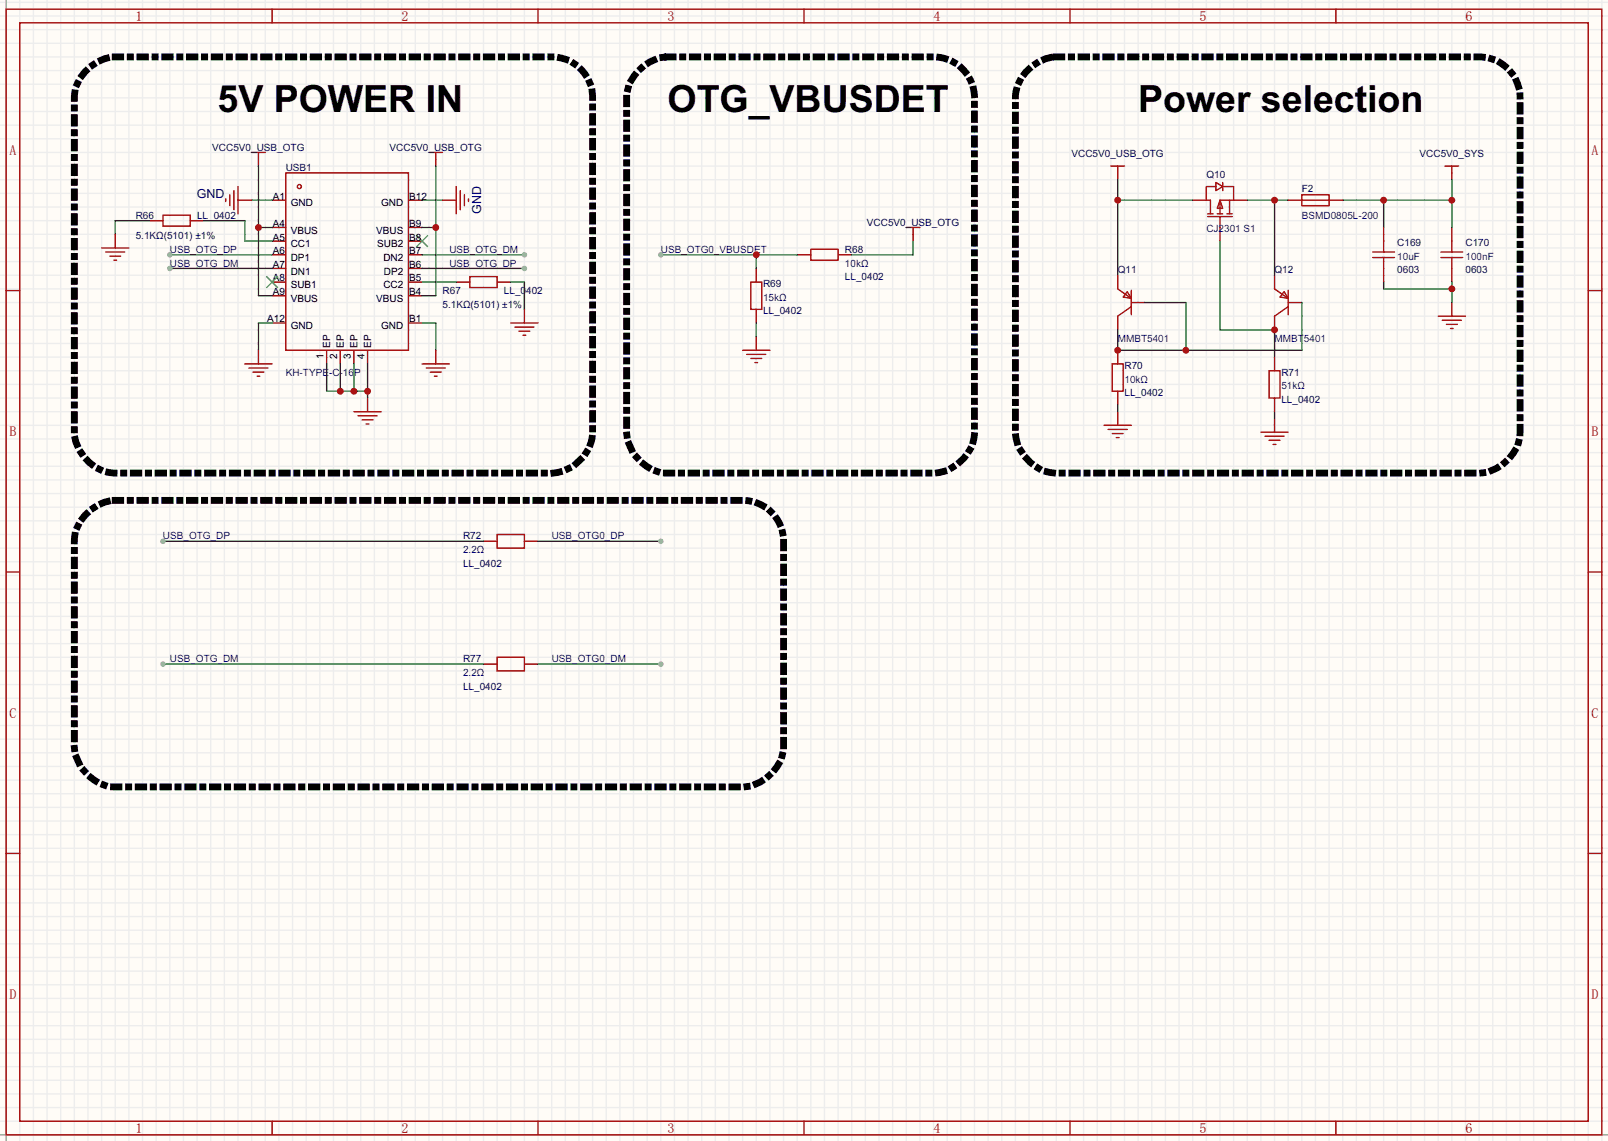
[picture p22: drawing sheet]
<svg xmlns="http://www.w3.org/2000/svg" width="299mm" height="212mm" viewBox="0 0 299 212" stroke-linecap="round" stroke-linejoin="round" font-family="sans-serif">
<defs><g id="words">
<g font-size="7">
<text x="40.5" y="20.8">5V POWER IN</text>
<text x="124.3" y="20.8">OTG_VBUSDET</text>
<text x="212" y="20.8">Power selection</text>
</g>
<g font-size="2.6" fill="#a00000">
<text x="25.3" y="3.9">1</text>
<text x="74.8" y="3.9">2</text>
<text x="124.3" y="3.9">3</text>
<text x="173.8" y="3.9">4</text>
<text x="223.4" y="3.9">5</text>
<text x="272.9" y="3.9">6</text>
<text x="1.8" y="28.9">A</text>
<text x="296.4" y="28.9">A</text>
<text x="1.8" y="81.2">B</text>
<text x="296.4" y="81.2">B</text>
<text x="1.8" y="133.6">C</text>
<text x="296.4" y="133.6">C</text>
<text x="1.8" y="186">D</text>
<text x="296.4" y="186">D</text>
<text x="25.3" y="210.9">1</text>
<text x="74.8" y="210.9">2</text>
<text x="124.3" y="210.9">3</text>
<text x="173.8" y="210.9">4</text>
<text x="223.4" y="210.9">5</text>
<text x="272.9" y="210.9">6</text>
</g>
<g font-size="2.3" fill="#000080">
<text x="36.7" y="36.8">GND</text>
<text x="89.6" y="39.9" transform="rotate(-90 89.6 39.9)">GND</text>
</g>
<g font-size="1.9" fill="#000080">
<text x="39.5" y="28">VCC5V0_USB_OTG</text>
<text x="72.6" y="28">VCC5V0_USB_OTG</text>
<text x="199.6" y="29.3">VCC5V0_USB_OTG</text>
<text x="264.4" y="29.3">VCC5V0_SYS</text>
<text x="53.2" y="31.8">USB1</text>
<text x="224.7" y="33.1">Q10</text>
<text x="242.4" y="35.7">F2</text>
<text x="25.3" y="40.7">R66</text>
<text x="36.7" y="40.7">LL_0402</text>
<text x="25.3" y="44.5">5.1KΩ(5101) ±1%</text>
<text x="157.4" y="47.1">R68</text>
<text x="161.5" y="42">VCC5V0_USB_OTG</text>
<text x="260.2" y="45.8">C169</text>
<text x="272.9" y="45.8">C170</text>
<text x="142.1" y="53.4">R69</text>
<text x="157.4" y="52.2">LL_0402</text>
<text x="208.2" y="50.9">Q11</text>
<text x="237.4" y="50.9">Q12</text>
<text x="260.2" y="50.9">0603</text>
<text x="272.9" y="50.9">0603</text>
<text x="82.4" y="54.7">R67</text>
<text x="82.4" y="57.2">5.1KΩ(5101) ±1%</text>
<text x="93.9" y="54.7">LL_0402</text>
<text x="142.1" y="58.5">LL_0402</text>
<text x="209.4" y="68.7">R70</text>
<text x="238.6" y="69.9">R71</text>
<text x="209.4" y="73.8">LL_0402</text>
<text x="238.6" y="75">LL_0402</text>
<text x="86.2" y="100.4">R72</text>
<text x="86.2" y="105.5">LL_0402</text>
<text x="86.2" y="123.3">R77</text>
<text x="86.2" y="128.4">LL_0402</text>
</g>
<g font-size="1.9">
<text x="50.8" y="37.2">A1</text>
<text x="54.2" y="38.4">GND</text>
<text x="71" y="38.4">GND</text>
<text x="76.2" y="37.2">B12</text>
<text x="50.8" y="47.3">A6</text>
<text x="50.8" y="44.8">A5</text>
<text x="50.8" y="42.2">A4</text>
<text x="54.2" y="46.1">CC1</text>
<text x="54.2" y="43.5">VBUS</text>
<text x="70.1" y="43.5">VBUS</text>
<text x="70.3" y="46.1">SUB2</text>
<text x="76.2" y="42.2">B9</text>
<text x="76.2" y="44.8">B8</text>
<text x="76.2" y="47.3">B7</text>
<text x="50.8" y="52.4">A8</text>
<text x="50.8" y="49.9">A7</text>
<text x="54.2" y="53.7">SUB1</text>
<text x="54.2" y="51.1">DN1</text>
<text x="54.2" y="48.6">DP1</text>
<text x="71.4" y="48.6">DN2</text>
<text x="71.4" y="53.7">CC2</text>
<text x="71.5" y="51.1">DP2</text>
<text x="76.2" y="49.9">B6</text>
<text x="76.2" y="52.4">B5</text>
<text x="50.8" y="54.9">A9</text>
<text x="54.2" y="56.2">VBUS</text>
<text x="70.1" y="56.2">VBUS</text>
<text x="76.2" y="54.9">B4</text>
<text x="49.8" y="60">A12</text>
<text x="54.2" y="61.3">GND</text>
<text x="61.5" y="64.8" transform="rotate(-90 61.5 64.8)">EP</text>
<text x="64.1" y="64.8" transform="rotate(-90 64.1 64.8)">EP</text>
<text x="66.6" y="64.8" transform="rotate(-90 66.6 64.8)">EP</text>
<text x="69.1" y="64.8" transform="rotate(-90 69.1 64.8)">EP</text>
<text x="71" y="61.3">GND</text>
<text x="76.2" y="60">B1</text>
<text x="60.2" y="66.9" transform="rotate(-90 60.2 66.9)">1</text>
<text x="62.8" y="66.9" transform="rotate(-90 62.8 66.9)">2</text>
<text x="65.3" y="66.9" transform="rotate(-90 65.3 66.9)">3</text>
<text x="67.9" y="66.9" transform="rotate(-90 67.9 66.9)">4</text>
</g>
<g font-size="1.9" fill="#00f">
<text x="242.4" y="40.7">BSMD0805L-200</text>
<text x="31.6" y="47.1">USB_OTG_DP</text>
<text x="83.7" y="47.1">USB_OTG_DM</text>
<text x="123.1" y="47.1">USB_OTG0_VBUSDET</text>
<text x="224.7" y="43.3">CJ2301 S1</text>
<text x="31.6" y="49.6">USB_OTG_DM</text>
<text x="83.7" y="49.6">USB_OTG_DP</text>
<text x="157.4" y="49.6">10kΩ</text>
<text x="260.2" y="48.4">10uF</text>
<text x="272.9" y="48.4">100nF</text>
<text x="142.1" y="56">15kΩ</text>
<text x="208.2" y="63.6">MMBT5401</text>
<text x="237.4" y="63.6">MMBT5401</text>
<text x="53.2" y="69.9">KH-TYPE-C-16P</text>
<text x="209.4" y="71.2">10kΩ</text>
<text x="238.6" y="72.5">51kΩ</text>
<text x="30.4" y="100.4">USB_OTG_DP</text>
<text x="102.7" y="100.4">USB_OTG0_DP</text>
<text x="86.2" y="103">2.2Ω</text>
<text x="31.6" y="123.3">USB_OTG_DM</text>
<text x="86.2" y="125.8">2.2Ω</text>
<text x="102.7" y="123.3">USB_OTG0_DM</text>
</g>
</g></defs>
<path d="M0 0h299.5v212.4h-299.5z" fill="#fffcf7"/>
<g fill="none" stroke="#ededed" stroke-width=".25">
<path d="M0 .4h299.5M0 3h299.5M0 5.5h299.5M0 8.1h299.5M0 10.6h299.5M0 13.1h299.5M0 15.7h299.5M0 18.2h299.5M1.1 0v212.4M3.7 0v212.4M6.2 0v212.4M8.8 0v212.4"/>
<path d="M11.3 0v212.4M13.8 0v212.4M16.4 0v212.4M18.9 0v212.4M21.5 0v212.4M24 0v212.4M26.5 0v212.4M29.1 0v212.4M31.6 0v212.4M34.2 0v212.4M36.7 0v212.4M39.2 0v212.4"/>
<path d="M41.8 0v212.4M44.3 0v212.4M46.9 0v212.4M49.4 0v212.4M51.9 0v212.4M54.5 0v212.4M57 0v212.4M59.6 0v212.4M62.1 0v212.4M64.6 0v212.4M67.2 0v212.4M69.7 0v212.4"/>
<path d="M72.3 0v212.4M74.8 0v212.4M77.3 0v212.4M79.9 0v212.4M82.4 0v212.4M85 0v212.4M87.5 0v212.4M90 0v212.4M92.6 0v212.4M95.1 0v212.4M97.7 0v212.4M100.2 0v212.4"/>
<path d="M102.7 0v212.4M105.3 0v212.4M107.8 0v212.4M110.4 0v212.4M112.9 0v212.4M115.4 0v212.4M118 0v212.4M120.5 0v212.4M123.1 0v212.4M125.6 0v212.4M128.1 0v212.4M130.7 0v212.4"/>
<path d="M133.2 0v212.4M135.8 0v212.4M138.3 0v212.4M140.8 0v212.4M143.4 0v212.4M145.9 0v212.4M148.5 0v212.4M151 0v212.4M153.5 0v212.4M156.1 0v212.4M158.6 0v212.4M161.2 0v212.4"/>
<path d="M163.7 0v212.4M166.2 0v212.4M168.8 0v212.4M171.3 0v212.4M173.9 0v212.4M176.4 0v212.4M178.9 0v212.4M181.5 0v212.4M184 0v212.4M186.6 0v212.4M189.1 0v212.4M191.6 0v212.4"/>
<path d="M194.2 0v212.4M196.7 0v212.4M199.3 0v212.4M201.8 0v212.4M204.3 0v212.4M206.9 0v212.4M209.4 0v212.4M212 0v212.4M214.5 0v212.4M217 0v212.4M219.6 0v212.4M222.1 0v212.4"/>
<path d="M224.7 0v212.4M227.2 0v212.4M229.7 0v212.4M232.3 0v212.4M234.8 0v212.4M237.4 0v212.4M239.9 0v212.4M242.4 0v212.4M245 0v212.4M247.5 0v212.4M250.1 0v212.4M252.6 0v212.4"/>
<path d="M255.1 0v212.4M257.7 0v212.4M260.2 0v212.4M262.8 0v212.4M265.3 0v212.4M267.8 0v212.4M270.4 0v212.4M272.9 0v212.4M275.5 0v212.4M278 0v212.4M280.5 0v212.4M283.1 0v212.4"/>
<path d="M285.6 0v212.4M288.2 0v212.4M290.7 0v212.4M293.2 0v212.4M295.8 0v212.4M298.3 0v212.4M0 20.8h299.5M0 23.3h299.5M0 25.8h299.5M0 28.4h299.5M0 30.9h299.5M0 33.5h299.5"/>
<path d="M0 36h299.5M0 38.5h299.5M0 41.1h299.5M0 43.6h299.5M0 46.2h299.5M0 48.7h299.5M0 51.2h299.5M0 53.8h299.5M0 56.3h299.5M0 58.9h299.5M0 61.4h299.5M0 63.9h299.5"/>
<path d="M0 66.5h299.5M0 69h299.5M0 71.6h299.5M0 74.1h299.5M0 76.6h299.5M0 79.2h299.5M0 81.7h299.5M0 84.3h299.5M0 86.8h299.5M0 89.3h299.5M0 91.9h299.5M0 94.4h299.5"/>
<path d="M0 97h299.5M0 99.5h299.5M0 102h299.5M0 104.6h299.5M0 107.1h299.5M0 109.7h299.5M0 112.2h299.5M0 114.7h299.5M0 117.3h299.5M0 119.8h299.5M0 122.4h299.5M0 124.9h299.5"/>
<path d="M0 127.4h299.5M0 130h299.5M0 132.5h299.5M0 135.1h299.5M0 137.6h299.5M0 140.1h299.5M0 142.7h299.5M0 145.2h299.5M0 147.8h299.5M0 150.3h299.5M0 152.8h299.5M0 155.4h299.5"/>
<path d="M0 157.9h299.5M0 160.5h299.5M0 163h299.5M0 165.5h299.5M0 168.1h299.5M0 170.6h299.5M0 173.2h299.5M0 175.7h299.5M0 178.2h299.5M0 180.8h299.5M0 183.3h299.5M0 185.9h299.5"/>
<path d="M0 188.4h299.5M0 190.9h299.5M0 193.5h299.5M0 196h299.5M0 198.6h299.5M0 201.1h299.5M0 203.6h299.5M0 206.2h299.5M0 208.7h299.5M0 211.3h299.5"/>
</g>
<path d="M1.1 0v212.4M0 211.3h299.5" fill="none" stroke="#999" stroke-width=".25"/>
<g fill="none" stroke="#a10000" stroke-width=".25">
<path d="M1.1 1.7h297.2v209.6h-297.2zM3.7 4.2h292.1v204.5h-292.1zM50.7 1.7v2.5M100.2 1.7v2.5M149.7 1.7v2.5M199.3 1.7v2.5M248.8 1.7v2.5M46.9 28.4h2.5M48.1 28.4v1.2M53.2 32.2h22.9v33h-22.9zM79.9 28.4h2.5M81.2 28.4v1.2"/>
<path d="M1.1 54.1h2.6M30.4 40.1h5v2h-5zM87.5 51.5h5.1v2h-5.1zM139.8 52.5h2.1v5.1h-2.1zM151 46.4h5.1v2h-5.1zM168.8 42.3h2.5M170.1 42.3v1.3M295.8 54.1h2.5M92.6 99.5h5.1v2.5h-5.1zM1.1 106.5h2.6M295.8 106.5h2.5M92.6 122.4h5.1v2.5h-5.1z"/>
<path d="M1.1 158.9h2.6M295.8 158.9h2.5M50.7 208.7v2.6M100.2 208.7v2.6M149.7 208.7v2.6M199.3 208.7v2.6M248.8 208.7v2.6"/>
<circle cx="55.8" cy="34.7" r=".38"/>
</g>
<g fill="none" stroke="#870000" stroke-width=".25">
<path d="M48.1 29.6v1.3M50.7 37.3h2.5M76.1 37.3h2.5M81.2 29.6v1.3M27.8 41.1h2.6M35.4 41.1h2.6M50.7 55h2.5M50.7 52.5h2.5M50.7 50h2.5M50.7 47.4h2.5M50.7 44.9h2.5M50.7 42.3h2.5"/>
<path d="M76.1 55h2.5M76.1 52.5h2.5M76.1 50h2.5M76.1 47.4h2.5M76.1 44.9h2.5M76.1 42.3h2.5M85 52.5h2.5M92.6 52.5h2.5M140.8 50v2.5M140.8 57.6v2.5M148.5 47.4h2.5M156.1 47.4h2.5"/>
<path d="M170.1 43.6v1.3M50.7 60.1h2.5M60.8 65.2v2.5M63.4 65.2v2.5M65.9 65.2v2.5M68.5 65.2v2.5M76.1 60.1h2.5M90 100.8h2.6M97.7 100.8h2.5M90 123.6h2.6M97.7 123.6h2.5"/>
</g>
<path d="M49.7 51.5l2 2M51.7 51.5l-2 2M77.6 43.9l2 2M79.6 43.9l-2 2" fill="none" stroke="#3c3" stroke-width=".25"/>
<path d="M60.8 67.7v5.1h7.7M63.4 67.7v5.1M65.9 67.7v5.1M68.5 67.7v6.4" fill="none" stroke="#008700" stroke-width=".25"/>
<g fill="#c00">
<circle cx="68.5" cy="72.8" r=".63"/>
<circle cx="65.9" cy="72.8" r=".63"/>
<circle cx="63.4" cy="72.8" r=".63"/>
</g>
<path d="M46.9 37.3h3.8M78.6 37.3h3.8M31.6 50h19.1M78.6 60.1h2.6v5.1" fill="none" stroke="#008700" stroke-width=".25"/>
<circle cx="31.6" cy="50" r=".51" fill="#999"/>
<path d="M31.6 47.4h19.1" fill="none" stroke="#008700" stroke-width=".25"/>
<circle cx="31.6" cy="47.4" r=".51" fill="#999"/>
<path d="M81.2 30.9v24.1h-2.6M78.6 42.3h2.6" fill="none" stroke="#008700" stroke-width=".25"/>
<circle cx="81.2" cy="42.3" r=".63" fill="#c00"/>
<path d="M48.1 30.9v24.1h2.6M48.1 42.3h2.6M50.7 60.1h-2.6v5.1" fill="none" stroke="#008700" stroke-width=".25"/>
<circle cx="48.1" cy="42.3" r=".63" fill="#c00"/>
<path d="M27.8 41.1h-6.3v2.5M38 41.1h7.6v3.8h5.1M78.6 52.5h6.4M78.6 47.4h19.1M95.1 52.5h2.6v5.1" fill="none" stroke="#008700" stroke-width=".25"/>
<circle cx="97.7" cy="47.4" r=".51" fill="#999"/>
<path d="M78.6 50h19.1" fill="none" stroke="#008700" stroke-width=".25"/>
<circle cx="97.7" cy="50" r=".51" fill="#999"/>
<path d="M100.2 100.8h22.9" fill="none" stroke="#008700" stroke-width=".25"/>
<circle cx="123.1" cy="100.8" r=".51" fill="#999"/>
<path d="M100.2 123.6h22.9" fill="none" stroke="#008700" stroke-width=".25"/>
<circle cx="123.1" cy="123.6" r=".51" fill="#999"/>
<path d="M123.1 47.4h25.4M140.8 47.4v2.6" fill="none" stroke="#008700" stroke-width=".25"/>
<circle cx="140.8" cy="47.4" r=".63" fill="#c00"/>
<circle cx="123.1" cy="47.4" r=".51" fill="#999"/>
<path d="M208.2 33.5v17.7M208.2 37.3h13.9M170.1 44.9v2.5h-11.5" fill="none" stroke="#008700" stroke-width=".25"/>
<path d="M208.2 32.2v1.3M222.1 37.3h2.6M229.7 37.3h2.6M227.2 42.3v2.6" fill="none" stroke="#870000" stroke-width=".25"/>
<g fill="none" stroke="#a10000" stroke-width=".25">
<path d="M206.9 30.9h2.5M208.2 30.9v1.3M224.9 39.8h1M226.4 34l1.3 .7-1.3 .8zM226.4 34.7h-1.7v2.6h.7v2.5M226.7 39.8h1M227.2 37.3l.5 1.5h-1zM227.7 34.7h2v2.6h-2.5v2.5M227.7 34v1.5M228.5 39.8h1M229 37.3v2.5M224.9 40.3h4.6"/>
<path d="M227.2 40.3v2"/>
</g>
<circle cx="208.2" cy="37.3" r=".63" fill="#c00"/>
<path d="M270.4 32.2v1.3M270.4 42.3v2.6M270.4 50v2.5" fill="none" stroke="#870000" stroke-width=".25"/>
<path d="M269.1 30.9h2.6M270.4 30.9v1.3M268.4 47.9h4M268.4 46.9h4M270.4 44.9v2M270.4 47.9v2.1" fill="none" stroke="#a10000" stroke-width=".25"/>
<path d="M250.1 37.3h20.3M257.7 37.3v5M270.4 33.5v8.8" fill="none" stroke="#008700" stroke-width=".25"/>
<g fill="#c00">
<circle cx="270.4" cy="37.3" r=".63"/>
<circle cx="257.7" cy="37.3" r=".63"/>
</g>
<path d="M270.4 56.3v2.6" fill="none" stroke="#870000" stroke-width=".25"/>
<path d="M267.8 58.9h5.1M268.6 59.6h3.6M269.4 60.4h2M270.1 61.1h.5" fill="none" stroke="#a10000" stroke-width=".25"/>
<path d="M257.7 52.5v1.3h12.7M270.4 52.5v3.8" fill="none" stroke="#008700" stroke-width=".25"/>
<circle cx="270.4" cy="53.8" r=".63" fill="#c00"/>
<path d="M208.2 51.2v2.6M208.2 58.9v2.5M210.7 56.3h2.5M237.4 51.2v2.6M237.4 58.9v2.5M239.9 56.3h2.5" fill="none" stroke="#870000" stroke-width=".25"/>
<path d="M208.2 53.8l2.5 1.8M209.9 54.3l.8 1.3-1.5-.3zM210.7 54v4.6M210.7 57.1l-2.5 1.8M237.4 53.8l2.5 1.8M239.1 54.3l.8 1.3-1.5-.3zM239.9 54v4.6M239.9 57.1l-2.5 1.8" fill="none" stroke="#a10000" stroke-width=".25"/>
<path d="M232.3 37.3h7.6M237.4 37.3v13.9" fill="none" stroke="#008700" stroke-width=".25"/>
<circle cx="237.4" cy="37.3" r=".63" fill="#c00"/>
<path d="M205.6 79.2h5.1M206.4 79.9h3.5M207.1 67.7h2.1v5.1h-2.1zM207.1 80.7h2.1M207.9 81.5h.5M234.8 80.4h5.1M235.6 81.2h3.5M236.3 82h2.1M237.1 82.7h.5" fill="none" stroke="#a10000" stroke-width=".25"/>
<path d="M208.2 65.2v2.5M208.2 72.8v2.6M208.2 76.6v2.6M237.4 77.9v2.5" fill="none" stroke="#870000" stroke-width=".25"/>
<path d="M227.2 44.9v16.5h10.2v5.1M208.2 75.4v1.2M237.4 76.6v1.3" fill="none" stroke="#008700" stroke-width=".25"/>
<circle cx="237.4" cy="61.4" r=".63" fill="#c00"/>
<path d="M213.2 56.3h7.7v8.9M242.4 56.3v8.9h-34.2v-3.8" fill="none" stroke="#008700" stroke-width=".25"/>
<g fill="#c00">
<circle cx="220.9" cy="65.2" r=".63"/>
<circle cx="208.2" cy="65.2" r=".63"/>
</g>
<path d="M21.5 10.6h81.2a7.6 7.6 0 0 1 7.7 7.6v62.2a8.2 8.2 0 0 1-7.7 7.7h-81.2a8.2 8.2 0 0 1-7.7-7.7v-62.2a8.2 8.2 0 0 1 7.7-7.6M124.3 10.6h49.6a7.6 7.6 0 0 1 7.6 7.6v62.2a8.2 8.2 0 0 1-7.6 7.7h-49.6a8.2 8.2 0 0 1-7.6-7.7v-62.2a8.2 8.2 0 0 1 7.6-7.6M196.7 10.6h78.8a7.6 7.6 0 0 1 7.6 7.6v62.2a8.2 8.2 0 0 1-7.6 7.7h-78.8a8.2 8.2 0 0 1-7.6-7.7v-62.2a8.2 8.2 0 0 1 7.6-7.6M21.5 93.1h116.8a7.6 7.6 0 0 1 7.6 7.7v38.1a8.2 8.2 0 0 1-7.6 7.6h-116.8a8.2 8.2 0 0 1-7.7-7.6v-38.1a8.2 8.2 0 0 1 7.7-7.7" fill="none" stroke="#000" stroke-width="1.3" stroke-dasharray="1 1.8 0 1.8"/>
<path d="M242.4 36.3h5.1v2h-5.1zM242.4 37.3h5.1M255.7 47.9h4M255.7 46.9h4M257.7 44.9v2M257.7 47.9v2.1" fill="none" stroke="#a10000" stroke-width=".25"/>
<path d="M239.9 37.3h2.5M247.5 37.3h2.6M257.7 42.3v2.6M257.7 50v2.5" fill="none" stroke="#870000" stroke-width=".25"/>
<path d="M30.4 123.6h59.6" fill="none" stroke="#008700" stroke-width=".25"/>
<circle cx="30.4" cy="123.6" r=".51" fill="#999"/>
<path d="M30.4 100.8h59.6" fill="none" stroke="#008700" stroke-width=".25"/>
<circle cx="30.4" cy="100.8" r=".51" fill="#999"/>
<g fill="none" stroke="#a10000" stroke-width=".25">
<path d="M42 37v.5M42.8 36.3v2M43.6 35.5v3.5M44.3 34.7v5.1M85 34.7v5.1M85.7 35.5v3.5M86.5 36.3v2M87.2 37v.5M18.9 46.2h5.1M19.7 46.9h3.5M20.4 47.7h2.1M21.2 48.4h.5"/>
<path d="M45.6 67.7h5.1M46.4 68.5h3.5M47.1 69.3h2M47.9 70h.5M65.9 76.6h5.1M66.7 77.4h3.5M67.4 78.2h2.1M68.2 78.9h.5M78.6 67.7h5.1M79.4 68.5h3.5M80.1 69.3h2.1M80.9 70h.5"/>
<path d="M95.1 60.1h5.1M95.9 60.9h3.5M96.6 61.7h2.1M97.4 62.4h.5M138.3 65.2h5.1M139.1 66h3.5M139.8 66.7h2.1M140.6 67.5h.5M236.3 69h2.1v5.1h-2.1z"/>
</g>
<path d="M44.3 37.3h2.6M82.4 37.3h2.6M21.5 43.6v2.6M97.7 57.6v2.5M48.1 65.2v2.5M68.5 74.1v2.5M81.2 65.2v2.5M140.8 62.7v2.5M237.4 66.5v2.5M237.4 74.1v2.5" fill="none" stroke="#870000" stroke-width=".25"/>
<path d="M140.8 60.1v2.6" fill="none" stroke="#008700" stroke-width=".25"/>
<use href="#words"/>
</svg>
